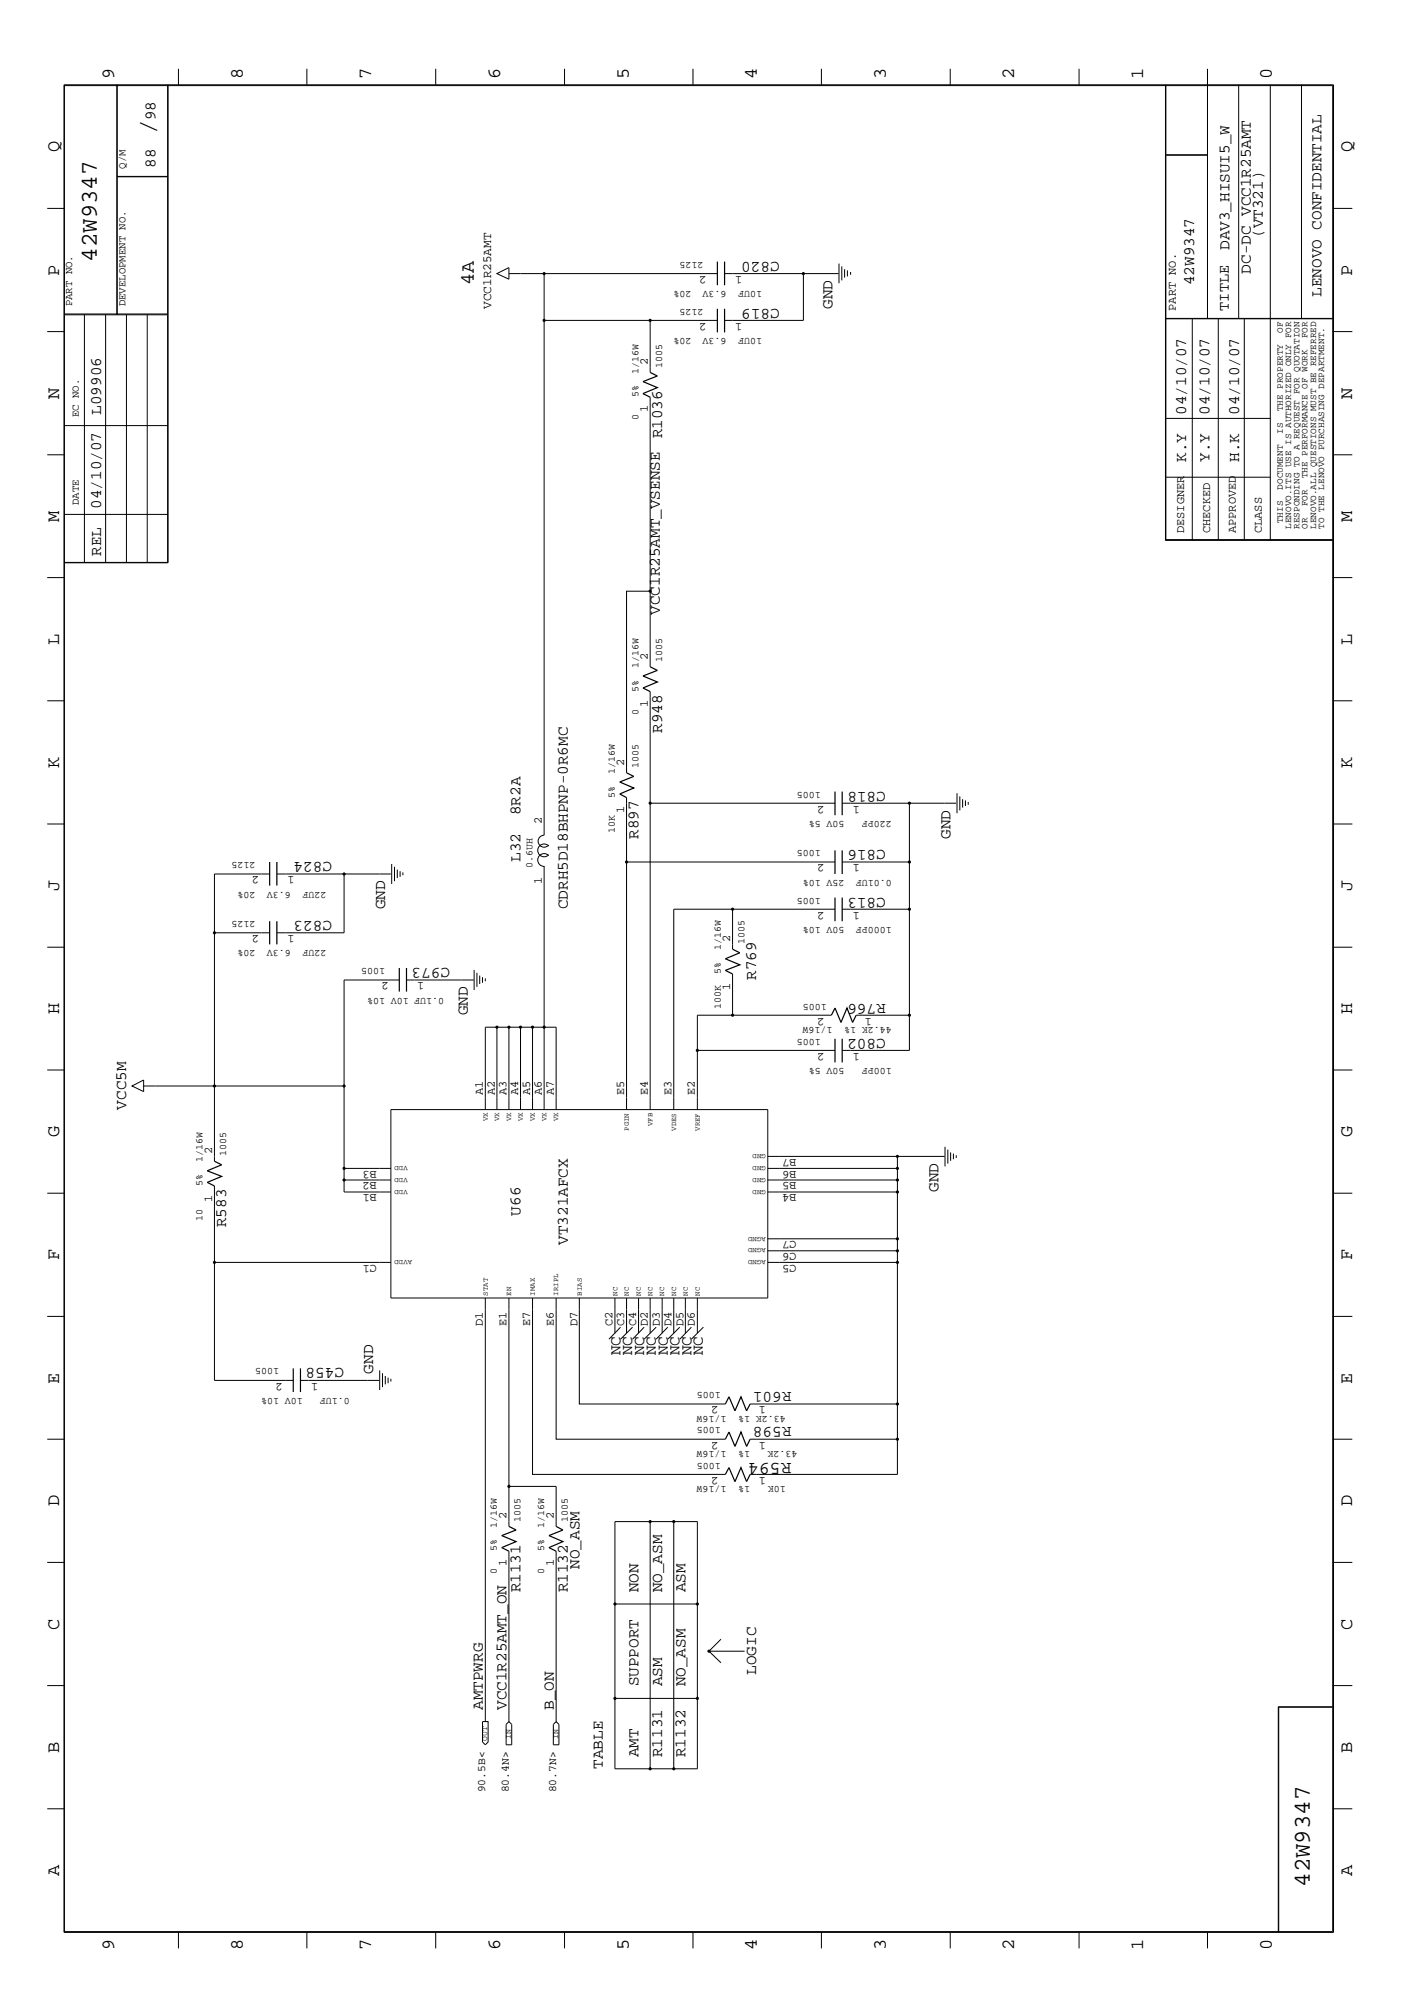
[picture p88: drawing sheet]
<svg xmlns="http://www.w3.org/2000/svg" width="300mm" height="423mm" viewBox="0 0 300 423" stroke-linecap="round" stroke-linejoin="round" font-family="sans-serif">
<defs><g id="words">
<text font-size="5.2" x="32.9" y="28.4" transform="rotate(-90 32.9 28.4)">/</text>
<g font-size="5.1">
<text x="20.5" y="55.4" transform="rotate(-90 20.5 55.4)">42W9347</text>
<text x="277.2" y="399.4" transform="rotate(-90 277.2 399.4)">42W9347</text>
</g>
<text font-size="4.2" x="100.2" y="60.4" transform="rotate(-90 100.2 60.4)">4A</text>
<g font-size="4">
<text x="24.1" y="16.7" transform="rotate(-90 24.1 16.7)">9</text>
<text x="51.4" y="16.7" transform="rotate(-90 51.4 16.7)">8</text>
<text x="78.6" y="16.7" transform="rotate(-90 78.6 16.7)">7</text>
<text x="105.8" y="16.7" transform="rotate(-90 105.8 16.7)">6</text>
<text x="133.1" y="16.7" transform="rotate(-90 133.1 16.7)">5</text>
<text x="160.2" y="16.7" transform="rotate(-90 160.2 16.7)">4</text>
<text x="187.5" y="16.7" transform="rotate(-90 187.5 16.7)">3</text>
<text x="214.6" y="16.7" transform="rotate(-90 214.6 16.7)">2</text>
<text x="241.9" y="16.7" transform="rotate(-90 241.9 16.7)">1</text>
<text x="269.2" y="16.7" transform="rotate(-90 269.2 16.7)">0</text>
<text x="12.5" y="32.3" transform="rotate(-90 12.5 32.3)">Q</text>
<text x="286.2" y="32.3" transform="rotate(-90 286.2 32.3)">Q</text>
<text x="12.5" y="58.3" transform="rotate(-90 12.5 58.3)">P</text>
<text x="286.2" y="58.3" transform="rotate(-90 286.2 58.3)">P</text>
<text x="12.5" y="84.4" transform="rotate(-90 12.5 84.4)">N</text>
<text x="286.2" y="84.4" transform="rotate(-90 286.2 84.4)">N</text>
<text x="12.5" y="110.5" transform="rotate(-90 12.5 110.5)">M</text>
<text x="286.2" y="110.5" transform="rotate(-90 286.2 110.5)">M</text>
<text x="12.5" y="136.5" transform="rotate(-90 12.5 136.5)">L</text>
<text x="286.2" y="136.5" transform="rotate(-90 286.2 136.5)">L</text>
<text x="12.5" y="162.6" transform="rotate(-90 12.5 162.6)">K</text>
<text x="286.2" y="162.6" transform="rotate(-90 286.2 162.6)">K</text>
<text x="12.5" y="188.6" transform="rotate(-90 12.5 188.6)">J</text>
<text x="286.2" y="188.6" transform="rotate(-90 286.2 188.6)">J</text>
<text x="12.5" y="214.7" transform="rotate(-90 12.5 214.7)">H</text>
<text x="286.2" y="214.7" transform="rotate(-90 286.2 214.7)">H</text>
<text x="12.5" y="240.7" transform="rotate(-90 12.5 240.7)">G</text>
<text x="286.2" y="240.7" transform="rotate(-90 286.2 240.7)">G</text>
<text x="12.5" y="266.8" transform="rotate(-90 12.5 266.8)">F</text>
<text x="286.2" y="266.8" transform="rotate(-90 286.2 266.8)">F</text>
<text x="12.5" y="292.9" transform="rotate(-90 12.5 292.9)">E</text>
<text x="286.2" y="292.9" transform="rotate(-90 286.2 292.9)">E</text>
<text x="12.5" y="318.9" transform="rotate(-90 12.5 318.9)">D</text>
<text x="286.2" y="318.9" transform="rotate(-90 286.2 318.9)">D</text>
<text x="12.5" y="344.9" transform="rotate(-90 12.5 344.9)">C</text>
<text x="286.2" y="344.9" transform="rotate(-90 286.2 344.9)">C</text>
<text x="12.5" y="371" transform="rotate(-90 12.5 371)">B</text>
<text x="286.2" y="371" transform="rotate(-90 286.2 371)">B</text>
<text x="12.5" y="397" transform="rotate(-90 12.5 397)">A</text>
<text x="286.2" y="397" transform="rotate(-90 286.2 397)">A</text>
<text x="24.1" y="412.7" transform="rotate(-90 24.1 412.7)">9</text>
<text x="51.4" y="412.7" transform="rotate(-90 51.4 412.7)">8</text>
<text x="78.6" y="412.7" transform="rotate(-90 78.6 412.7)">7</text>
<text x="105.8" y="412.7" transform="rotate(-90 105.8 412.7)">6</text>
<text x="133.1" y="412.7" transform="rotate(-90 133.1 412.7)">5</text>
<text x="160.2" y="412.7" transform="rotate(-90 160.2 412.7)">4</text>
<text x="187.5" y="412.7" transform="rotate(-90 187.5 412.7)">3</text>
<text x="214.6" y="412.7" transform="rotate(-90 214.6 412.7)">2</text>
<text x="241.9" y="412.7" transform="rotate(-90 241.9 412.7)">1</text>
<text x="269.2" y="412.7" transform="rotate(-90 269.2 412.7)">0</text>
</g>
<text font-size="3.8" x="167.5" y="309.6" transform="rotate(-180 167.5 309.6)">R594</text>
<g font-size="3.4">
<text x="32.9" y="25.5" transform="rotate(-90 32.9 25.5)">98</text>
<text x="32.9" y="35.5" transform="rotate(-90 32.9 35.5)">88</text>
<text x="260.2" y="52.9" transform="rotate(-90 260.2 52.9)">DAV3_HISUI5_W</text>
<text x="267.2" y="50.4" transform="rotate(-90 267.2 50.4)">(VT321)</text>
<text x="165" y="55.4" transform="rotate(-180 165 55.4)">C820</text>
<text x="264.7" y="57.9" transform="rotate(-90 264.7 57.9)">DC-DC VCC1R25AMT</text>
<text x="165" y="65.4" transform="rotate(-180 165 65.4)">C819</text>
<text x="176.2" y="65.4" transform="rotate(-90 176.2 65.4)">GND</text>
<text x="252.7" y="60.4" transform="rotate(-90 252.7 60.4)">42W9347</text>
<text x="279.7" y="62.8" transform="rotate(-90 279.7 62.8)">LENOVO CONFIDENTIAL</text>
<text x="21.4" y="87.8" transform="rotate(-90 21.4 87.8)">L09906</text>
<text x="251" y="87.8" transform="rotate(-90 251 87.8)">04/10/07</text>
<text x="255.9" y="87.8" transform="rotate(-90 255.9 87.8)">04/10/07</text>
<text x="262.2" y="87.8" transform="rotate(-90 262.2 87.8)">04/10/07</text>
<text x="140.1" y="92.8" transform="rotate(-90 140.1 92.8)">R1036</text>
<text x="251" y="97.8" transform="rotate(-90 251 97.8)">K.Y</text>
<text x="255.9" y="97.8" transform="rotate(-90 255.9 97.8)">Y.Y</text>
<text x="262.2" y="97.8" transform="rotate(-90 262.2 97.8)">H.K</text>
<text x="21.4" y="107.7" transform="rotate(-90 21.4 107.7)">04/10/07</text>
<text x="21.4" y="117.7" transform="rotate(-90 21.4 117.7)">REL</text>
<text x="139.6" y="130.1" transform="rotate(-90 139.6 130.1)">VCC1R25AMT_VSENSE</text>
<text x="140.1" y="155.1" transform="rotate(-90 140.1 155.1)">R948</text>
<text x="187.5" y="167.6" transform="rotate(-180 187.5 167.6)">C818</text>
<text x="110.2" y="172.6" transform="rotate(-90 110.2 172.6)">8R2A</text>
<text x="135.1" y="177.5" transform="rotate(-90 135.1 177.5)">R897</text>
<text x="201.2" y="177.5" transform="rotate(-90 201.2 177.5)">GND</text>
<text x="70.3" y="182.5" transform="rotate(-180 70.3 182.5)">C824</text>
<text x="110.2" y="182.5" transform="rotate(-90 110.2 182.5)">L32</text>
<text x="187.5" y="180" transform="rotate(-180 187.5 180)">C816</text>
<text x="187.5" y="190" transform="rotate(-180 187.5 190)">C813</text>
<text x="70.3" y="195" transform="rotate(-180 70.3 195)">C823</text>
<text x="81.5" y="192.4" transform="rotate(-90 81.5 192.4)">GND</text>
<text x="120.1" y="192.4" transform="rotate(-90 120.1 192.4)">CDRH5D18BHPNP-0R6MC</text>
<text x="95.2" y="204.9" transform="rotate(-180 95.2 204.9)">C973</text>
<text x="160" y="207.4" transform="rotate(-90 160 207.4)">R769</text>
<text x="99" y="214.9" transform="rotate(-90 99 214.9)">GND</text>
<text x="187.5" y="212.4" transform="rotate(-180 187.5 212.4)">R766</text>
<text x="187.5" y="219.9" transform="rotate(-180 187.5 219.9)">C802</text>
<text x="26.7" y="234.9" transform="rotate(-90 26.7 234.9)">VCC5M</text>
<text x="110.2" y="257.3" transform="rotate(-90 110.2 257.3)">U66</text>
<text x="198.6" y="252.3" transform="rotate(-90 198.6 252.3)">GND</text>
<text x="47.8" y="259.8" transform="rotate(-90 47.8 259.8)">R583</text>
<text x="120.1" y="263.5" transform="rotate(-90 120.1 263.5)">VT321AFCX</text>
<text x="131.3" y="286.9" transform="rotate(-90 131.3 286.9)">NC</text>
<text x="133.8" y="286.9" transform="rotate(-90 133.8 286.9)">NC</text>
<text x="136.3" y="286.9" transform="rotate(-90 136.3 286.9)">NC</text>
<text x="138.8" y="286.9" transform="rotate(-90 138.8 286.9)">NC</text>
<text x="141.3" y="286.9" transform="rotate(-90 141.3 286.9)">NC</text>
<text x="143.8" y="286.9" transform="rotate(-90 143.8 286.9)">NC</text>
<text x="146.3" y="286.9" transform="rotate(-90 146.3 286.9)">NC</text>
<text x="148.8" y="286.9" transform="rotate(-90 148.8 286.9)">NC</text>
<text x="72.8" y="289.6" transform="rotate(-180 72.8 289.6)">C458</text>
<text x="79" y="290.7" transform="rotate(-90 79 290.7)">GND</text>
<text x="167.5" y="294.6" transform="rotate(-180 167.5 294.6)">R601</text>
<text x="167.5" y="302.1" transform="rotate(-180 167.5 302.1)">R598</text>
<text x="122.6" y="332.1" transform="rotate(-90 122.6 332.1)">NO_ASM</text>
<text x="110.2" y="337.1" transform="rotate(-90 110.2 337.1)">R1131</text>
<text x="120.1" y="337.1" transform="rotate(-90 120.1 337.1)">R1132</text>
<text x="135.1" y="337.1" transform="rotate(-90 135.1 337.1)">NON</text>
<text x="140.1" y="337.1" transform="rotate(-90 140.1 337.1)">NO_ASM</text>
<text x="145" y="337.1" transform="rotate(-90 145 337.1)">ASM</text>
<text x="135.1" y="357" transform="rotate(-90 135.1 357)">SUPPORT</text>
<text x="140.1" y="357" transform="rotate(-90 140.1 357)">ASM</text>
<text x="145" y="357" transform="rotate(-90 145 357)">NO_ASM</text>
<text x="160" y="354.5" transform="rotate(-90 160 354.5)">LOGIC</text>
<text x="102.2" y="362" transform="rotate(-90 102.2 362)">AMTPWRG</text>
<text x="107.2" y="362" transform="rotate(-90 107.2 362)">VCC1R25AMT_ON</text>
<text x="117.2" y="362" transform="rotate(-90 117.2 362)">B_ON</text>
<text x="135.1" y="371.9" transform="rotate(-90 135.1 371.9)">AMT</text>
<text x="140.1" y="371.9" transform="rotate(-90 140.1 371.9)">R1131</text>
<text x="145" y="371.9" transform="rotate(-90 145 371.9)">R1132</text>
<text x="127.6" y="374.4" transform="rotate(-90 127.6 374.4)">TABLE</text>
</g>
<text font-size="3.2" x="260" y="65.8" transform="rotate(-90 260 65.8)">TITLE</text>
<text font-size="2.7" x="104" y="65.4" transform="rotate(-90 104 65.4)">VCC1R25AMT</text>
<g font-size="2.5">
<text x="149.5" y="58.3" transform="rotate(-180 149.5 58.3)">2</text>
<text x="157.1" y="58.3" transform="rotate(-180 157.1 58.3)">1</text>
<text x="248.8" y="65.8" transform="rotate(-90 248.8 65.8)">PART NO.</text>
<text x="149.5" y="68.3" transform="rotate(-180 149.5 68.3)">2</text>
<text x="157.1" y="68.3" transform="rotate(-180 157.1 68.3)">1</text>
<text x="137.1" y="77.3" transform="rotate(-90 137.1 77.3)">2</text>
<text x="137.1" y="87.3" transform="rotate(-90 137.1 87.3)">1</text>
<text x="250.6" y="112.9" transform="rotate(-90 250.6 112.9)">DESIGNER</text>
<text x="256.1" y="112.9" transform="rotate(-90 256.1 112.9)">CHECKED</text>
<text x="261.5" y="112.9" transform="rotate(-90 261.5 112.9)">APPROVED</text>
<text x="267" y="112.9" transform="rotate(-90 267 112.9)">CLASS</text>
<text x="137.1" y="139.6" transform="rotate(-90 137.1 139.6)">2</text>
<text x="137.1" y="149.6" transform="rotate(-90 137.1 149.6)">1</text>
<text x="132.1" y="162.1" transform="rotate(-90 132.1 162.1)">2</text>
<text x="132.1" y="172" transform="rotate(-90 132.1 172)">1</text>
<text x="174.5" y="170.5" transform="rotate(-180 174.5 170.5)">2</text>
<text x="181.9" y="170.5" transform="rotate(-180 181.9 170.5)">1</text>
<text x="114.6" y="174.5" transform="rotate(-90 114.6 174.5)">2</text>
<text x="54.9" y="185.5" transform="rotate(-180 54.9 185.5)">2</text>
<text x="62.3" y="185.5" transform="rotate(-180 62.3 185.5)">1</text>
<text x="174.5" y="183" transform="rotate(-180 174.5 183)">2</text>
<text x="181.9" y="183" transform="rotate(-180 181.9 183)">1</text>
<text x="114.6" y="187" transform="rotate(-90 114.6 187)">1</text>
<text x="54.9" y="198" transform="rotate(-180 54.9 198)">2</text>
<text x="62.3" y="198" transform="rotate(-180 62.3 198)">1</text>
<text x="174.5" y="193" transform="rotate(-180 174.5 193)">2</text>
<text x="181.9" y="193" transform="rotate(-180 181.9 193)">1</text>
<text x="154.5" y="199.5" transform="rotate(-90 154.5 199.5)">2</text>
<text x="82.3" y="207.9" transform="rotate(-180 82.3 207.9)">2</text>
<text x="89.7" y="207.9" transform="rotate(-180 89.7 207.9)">1</text>
<text x="154.5" y="209.5" transform="rotate(-90 154.5 209.5)">1</text>
<text x="174.5" y="215.4" transform="rotate(-180 174.5 215.4)">2</text>
<text x="184.5" y="215.4" transform="rotate(-180 184.5 215.4)">1</text>
<text x="174.5" y="222.8" transform="rotate(-180 174.5 222.8)">2</text>
<text x="181.9" y="222.8" transform="rotate(-180 181.9 222.8)">1</text>
<text x="102.2" y="231.8" transform="rotate(-90 102.2 231.8)">A1</text>
<text x="104.7" y="231.8" transform="rotate(-90 104.7 231.8)">A2</text>
<text x="107.2" y="231.8" transform="rotate(-90 107.2 231.8)">A3</text>
<text x="109.6" y="231.8" transform="rotate(-90 109.6 231.8)">A4</text>
<text x="112.2" y="231.8" transform="rotate(-90 112.2 231.8)">A5</text>
<text x="114.6" y="231.8" transform="rotate(-90 114.6 231.8)">A6</text>
<text x="117.2" y="231.8" transform="rotate(-90 117.2 231.8)">A7</text>
<text x="132.1" y="231.8" transform="rotate(-90 132.1 231.8)">E5</text>
<text x="137.1" y="231.8" transform="rotate(-90 137.1 231.8)">E4</text>
<text x="142.1" y="231.8" transform="rotate(-90 142.1 231.8)">E3</text>
<text x="147.1" y="231.8" transform="rotate(-90 147.1 231.8)">E2</text>
<text x="44.9" y="244.3" transform="rotate(-90 44.9 244.3)">2</text>
<text x="168.6" y="245.3" transform="rotate(-180 168.6 245.3)">B7</text>
<text x="79.8" y="247.8" transform="rotate(-180 79.8 247.8)">B3</text>
<text x="79.8" y="250.3" transform="rotate(-180 79.8 250.3)">B2</text>
<text x="168.6" y="250.3" transform="rotate(-180 168.6 250.3)">B5</text>
<text x="168.6" y="247.8" transform="rotate(-180 168.6 247.8)">B6</text>
<text x="44.9" y="254.3" transform="rotate(-90 44.9 254.3)">1</text>
<text x="79.8" y="252.8" transform="rotate(-180 79.8 252.8)">B1</text>
<text x="168.6" y="252.8" transform="rotate(-180 168.6 252.8)">B4</text>
<text x="168.6" y="262.7" transform="rotate(-180 168.6 262.7)">C7</text>
<text x="79.8" y="267.7" transform="rotate(-180 79.8 267.7)">C1</text>
<text x="168.6" y="265.3" transform="rotate(-180 168.6 265.3)">C6</text>
<text x="168.6" y="267.7" transform="rotate(-180 168.6 267.7)">C5</text>
<text x="102.2" y="280.8" transform="rotate(-90 102.2 280.8)">D1</text>
<text x="107.2" y="280.8" transform="rotate(-90 107.2 280.8)">E1</text>
<text x="112.2" y="280.8" transform="rotate(-90 112.2 280.8)">E7</text>
<text x="117.2" y="280.8" transform="rotate(-90 117.2 280.8)">E6</text>
<text x="122.2" y="280.8" transform="rotate(-90 122.2 280.8)">D7</text>
<text x="129.6" y="280.8" transform="rotate(-90 129.6 280.8)">C2</text>
<text x="132.1" y="280.8" transform="rotate(-90 132.1 280.8)">C3</text>
<text x="134.6" y="280.8" transform="rotate(-90 134.6 280.8)">C4</text>
<text x="137.1" y="280.8" transform="rotate(-90 137.1 280.8)">D2</text>
<text x="139.6" y="280.8" transform="rotate(-90 139.6 280.8)">D3</text>
<text x="142.1" y="280.8" transform="rotate(-90 142.1 280.8)">D4</text>
<text x="144.6" y="280.8" transform="rotate(-90 144.6 280.8)">D5</text>
<text x="147.1" y="280.8" transform="rotate(-90 147.1 280.8)">D6</text>
<text x="59.9" y="292.7" transform="rotate(-180 59.9 292.7)">2</text>
<text x="67.3" y="292.7" transform="rotate(-180 67.3 292.7)">1</text>
<text x="152.1" y="297.6" transform="rotate(-180 152.1 297.6)">2</text>
<text x="162.1" y="297.6" transform="rotate(-180 162.1 297.6)">1</text>
<text x="152.1" y="305.1" transform="rotate(-180 152.1 305.1)">2</text>
<text x="162.1" y="305.1" transform="rotate(-180 162.1 305.1)">1</text>
<text x="152.1" y="312.6" transform="rotate(-180 152.1 312.6)">2</text>
<text x="162.1" y="312.6" transform="rotate(-180 162.1 312.6)">1</text>
<text x="107.2" y="321.6" transform="rotate(-90 107.2 321.6)">2</text>
<text x="117.2" y="321.6" transform="rotate(-90 117.2 321.6)">2</text>
<text x="107.2" y="331.6" transform="rotate(-90 107.2 331.6)">1</text>
<text x="117.2" y="331.6" transform="rotate(-90 117.2 331.6)">1</text>
</g>
<g font-size="2.4">
<text x="102.7" y="379.4" transform="rotate(-90 102.7 379.4)">90.5B&lt;</text>
<text x="107.7" y="379.4" transform="rotate(-90 107.7 379.4)">80.4N&gt;</text>
<text x="117.7" y="379.4" transform="rotate(-90 117.7 379.4)">80.7N&gt;</text>
</g>
<g font-size="2.3">
<text x="26.6" y="35.7" transform="rotate(-90 26.6 35.7)">Q/M</text>
<text x="15.2" y="64.9" transform="rotate(-90 15.2 64.9)">PART NO.</text>
<text x="26.6" y="64.9" transform="rotate(-90 26.6 64.9)">DEVELOPMENT NO.</text>
<text x="16.7" y="88.3" transform="rotate(-90 16.7 88.3)">EC NO.</text>
<text x="16.7" y="106.9" transform="rotate(-90 16.7 106.9)">DATE</text>
</g>
<g font-size="2.1">
<text x="148.8" y="55.4" transform="rotate(-180 148.8 55.4)">2125</text>
<text x="146.3" y="61.6" transform="rotate(-180 146.3 61.6)">20%</text>
<text x="148.8" y="65.4" transform="rotate(-180 148.8 65.4)">2125</text>
<text x="153.8" y="61.6" transform="rotate(-180 153.8 61.6)">6.3V</text>
<text x="161.3" y="61.6" transform="rotate(-180 161.3 61.6)">10UF</text>
<text x="146.3" y="71.5" transform="rotate(-180 146.3 71.5)">20%</text>
<text x="153.8" y="71.5" transform="rotate(-180 153.8 71.5)">6.3V</text>
<text x="161.3" y="71.5" transform="rotate(-180 161.3 71.5)">10UF</text>
<text x="140.1" y="77.8" transform="rotate(-90 140.1 77.8)">1005</text>
<text x="135.1" y="79.1" transform="rotate(-90 135.1 79.1)">1/16W</text>
<text x="135.1" y="89" transform="rotate(-90 135.1 89)">0</text>
<text x="135.1" y="84.1" transform="rotate(-90 135.1 84.1)">5%</text>
<text x="135.1" y="141.4" transform="rotate(-90 135.1 141.4)">1/16W</text>
<text x="140.1" y="140.1" transform="rotate(-90 140.1 140.1)">1005</text>
<text x="135.1" y="146.4" transform="rotate(-90 135.1 146.4)">5%</text>
<text x="135.1" y="151.3" transform="rotate(-90 135.1 151.3)">0</text>
<text x="130.1" y="163.8" transform="rotate(-90 130.1 163.8)">1/16W</text>
<text x="135.1" y="162.6" transform="rotate(-90 135.1 162.6)">1005</text>
<text x="173.7" y="167.6" transform="rotate(-180 173.7 167.6)">1005</text>
<text x="130.1" y="168.8" transform="rotate(-90 130.1 168.8)">5%</text>
<text x="178.7" y="173.7" transform="rotate(-180 178.7 173.7)">50V 5%</text>
<text x="188.7" y="173.7" transform="rotate(-180 188.7 173.7)">220PF</text>
<text x="130.1" y="176.3" transform="rotate(-90 130.1 176.3)">10K</text>
<text x="54.1" y="182.5" transform="rotate(-180 54.1 182.5)">2125</text>
<text x="112.7" y="183.7" transform="rotate(-90 112.7 183.7)">0.6UH</text>
<text x="173.7" y="180" transform="rotate(-180 173.7 180)">1005</text>
<text x="54.1" y="188.7" transform="rotate(-180 54.1 188.7)">20%</text>
<text x="61.6" y="188.7" transform="rotate(-180 61.6 188.7)">6.3V</text>
<text x="69.1" y="188.7" transform="rotate(-180 69.1 188.7)">22UF</text>
<text x="173.7" y="190" transform="rotate(-180 173.7 190)">1005</text>
<text x="178.7" y="186.3" transform="rotate(-180 178.7 186.3)">25V 10%</text>
<text x="188.7" y="186.3" transform="rotate(-180 188.7 186.3)">0.01UF</text>
<text x="54.1" y="195" transform="rotate(-180 54.1 195)">2125</text>
<text x="178.7" y="196.2" transform="rotate(-180 178.7 196.2)">50V 10%</text>
<text x="188.7" y="196.2" transform="rotate(-180 188.7 196.2)">1000PF</text>
<text x="54.1" y="201.2" transform="rotate(-180 54.1 201.2)">20%</text>
<text x="61.6" y="201.2" transform="rotate(-180 61.6 201.2)">6.3V</text>
<text x="69.1" y="201.2" transform="rotate(-180 69.1 201.2)">22UF</text>
<text x="152.6" y="201.2" transform="rotate(-90 152.6 201.2)">1/16W</text>
<text x="157.6" y="199.9" transform="rotate(-90 157.6 199.9)">1005</text>
<text x="81.5" y="204.9" transform="rotate(-180 81.5 204.9)">1005</text>
<text x="152.6" y="206.2" transform="rotate(-90 152.6 206.2)">5%</text>
<text x="94" y="211.2" transform="rotate(-180 94 211.2)">0.1UF 10V 10%</text>
<text x="152.6" y="213.6" transform="rotate(-90 152.6 213.6)">100K</text>
<text x="175" y="212.4" transform="rotate(-180 175 212.4)">1005</text>
<text x="173.7" y="219.9" transform="rotate(-180 173.7 219.9)">1005</text>
<text x="176.2" y="217.4" transform="rotate(-180 176.2 217.4)">1/16W</text>
<text x="188.7" y="217.4" transform="rotate(-180 188.7 217.4)">44.2K 1%</text>
<text x="178.7" y="226.1" transform="rotate(-180 178.7 226.1)">50V 5%</text>
<text x="188.7" y="226.1" transform="rotate(-180 188.7 226.1)">100PF</text>
<text x="47.8" y="244.8" transform="rotate(-90 47.8 244.8)">1005</text>
<text x="42.8" y="251" transform="rotate(-90 42.8 251)">5%</text>
<text x="42.8" y="246" transform="rotate(-90 42.8 246)">1/16W</text>
<text x="42.8" y="258.5" transform="rotate(-90 42.8 258.5)">10</text>
<text x="59.1" y="289.6" transform="rotate(-180 59.1 289.6)">1005</text>
<text x="64.1" y="295.9" transform="rotate(-180 64.1 295.9)">10V 10%</text>
<text x="74" y="295.9" transform="rotate(-180 74 295.9)">0.1UF</text>
<text x="152.6" y="294.6" transform="rotate(-180 152.6 294.6)">1005</text>
<text x="153.8" y="299.6" transform="rotate(-180 153.8 299.6)">1/16W</text>
<text x="166.3" y="299.6" transform="rotate(-180 166.3 299.6)">43.2K 1%</text>
<text x="152.6" y="302.1" transform="rotate(-180 152.6 302.1)">1005</text>
<text x="152.6" y="309.6" transform="rotate(-180 152.6 309.6)">1005</text>
<text x="153.8" y="307.1" transform="rotate(-180 153.8 307.1)">1/16W</text>
<text x="158.7" y="307.1" transform="rotate(-180 158.7 307.1)">1%</text>
<text x="168.7" y="307.1" transform="rotate(-180 168.7 307.1)">43.2K</text>
<text x="153.8" y="314.6" transform="rotate(-180 153.8 314.6)">1/16W</text>
<text x="158.7" y="314.6" transform="rotate(-180 158.7 314.6)">1%</text>
<text x="166.3" y="314.6" transform="rotate(-180 166.3 314.6)">10K</text>
<text x="105.2" y="323.3" transform="rotate(-90 105.2 323.3)">1/16W</text>
<text x="110.2" y="322.1" transform="rotate(-90 110.2 322.1)">1005</text>
<text x="115.1" y="323.3" transform="rotate(-90 115.1 323.3)">1/16W</text>
<text x="120.1" y="322.1" transform="rotate(-90 120.1 322.1)">1005</text>
<text x="105.2" y="328.3" transform="rotate(-90 105.2 328.3)">5%</text>
<text x="115.1" y="328.3" transform="rotate(-90 115.1 328.3)">5%</text>
<text x="105.2" y="333.2" transform="rotate(-90 105.2 333.2)">0</text>
<text x="115.1" y="333.2" transform="rotate(-90 115.1 333.2)">0</text>
</g>
<g font-size="2">
<text x="271.4" y="70.4" transform="rotate(-90 271.4 70.4)">OF</text>
<text x="276.7" y="71.6" transform="rotate(-90 276.7 71.6)">FOR</text>
<text x="271.4" y="87" transform="rotate(-90 271.4 87)">THE PROPERTY</text>
<text x="271.4" y="91.8" transform="rotate(-90 271.4 91.8)">IS</text>
<text x="276.7" y="101.3" transform="rotate(-90 276.7 101.3)">THE PERFORMANCE OF WORK</text>
<text x="271.4" y="103.6" transform="rotate(-90 271.4 103.6)">DOCUMENT</text>
<text x="276.7" y="107.2" transform="rotate(-90 276.7 107.2)">FOR</text>
<text x="271.4" y="110.7" transform="rotate(-90 271.4 110.7)">THIS</text>
<text x="273.2" y="111.9" transform="rotate(-90 273.2 111.9)">LENOVO.ITS USE IS AUTHORIZED ONLY FOR</text>
<text x="275" y="111.9" transform="rotate(-90 275 111.9)">RESPONDING TO A REQUEST FOR QUOTATION</text>
<text x="276.7" y="111.9" transform="rotate(-90 276.7 111.9)">OR</text>
<text x="278.6" y="111.9" transform="rotate(-90 278.6 111.9)">LENOVO.ALL QUESTIONS MUST BE REFERRED</text>
<text x="280.2" y="111.9" transform="rotate(-90 280.2 111.9)">TO THE LENOVO PURCHASING DEPARTMENT.</text>
</g>
<g font-size="1.7">
<text x="103.1" y="368.5" transform="rotate(-90 103.1 368.5)">OUT</text>
<text x="108.1" y="368.1" transform="rotate(-90 108.1 368.1)">IN</text>
<text x="118.1" y="368.1" transform="rotate(-90 118.1 368.1)">IN</text>
</g>
<g font-size="1.6">
<text x="103.2" y="237.3" transform="rotate(-90 103.2 237.3)">VX</text>
<text x="105.7" y="237.3" transform="rotate(-90 105.7 237.3)">VX</text>
<text x="108.2" y="237.3" transform="rotate(-90 108.2 237.3)">VX</text>
<text x="110.7" y="237.3" transform="rotate(-90 110.7 237.3)">VX</text>
<text x="113.2" y="237.3" transform="rotate(-90 113.2 237.3)">VX</text>
<text x="115.7" y="237.3" transform="rotate(-90 115.7 237.3)">VX</text>
<text x="118.1" y="237.3" transform="rotate(-90 118.1 237.3)">VX</text>
<text x="133.1" y="239.4" transform="rotate(-90 133.1 239.4)">PGIN</text>
<text x="138.1" y="238.3" transform="rotate(-90 138.1 238.3)">VFB</text>
<text x="143.1" y="239.4" transform="rotate(-90 143.1 239.4)">VDES</text>
<text x="148.1" y="239.4" transform="rotate(-90 148.1 239.4)">VREF</text>
<text x="162.1" y="244.3" transform="rotate(-180 162.1 244.3)">GND</text>
<text x="86.3" y="251.8" transform="rotate(-180 86.3 251.8)">VDD</text>
<text x="86.3" y="249.3" transform="rotate(-180 86.3 249.3)">VDD</text>
<text x="86.3" y="246.8" transform="rotate(-180 86.3 246.8)">VDD</text>
<text x="162.1" y="251.8" transform="rotate(-180 162.1 251.8)">GND</text>
<text x="162.1" y="249.3" transform="rotate(-180 162.1 249.3)">GND</text>
<text x="162.1" y="246.8" transform="rotate(-180 162.1 246.8)">GND</text>
<text x="162.1" y="261.8" transform="rotate(-180 162.1 261.8)">AGND</text>
<text x="87.2" y="266.7" transform="rotate(-180 87.2 266.7)">AVDD</text>
<text x="162.1" y="266.7" transform="rotate(-180 162.1 266.7)">AGND</text>
<text x="162.1" y="264.2" transform="rotate(-180 162.1 264.2)">AGND</text>
<text x="103.2" y="274.2" transform="rotate(-90 103.2 274.2)">STAT</text>
<text x="108.2" y="274.2" transform="rotate(-90 108.2 274.2)">EN</text>
<text x="113.2" y="274.2" transform="rotate(-90 113.2 274.2)">IMAX</text>
<text x="118.1" y="274.2" transform="rotate(-90 118.1 274.2)">IRIPL</text>
<text x="123.1" y="274.2" transform="rotate(-90 123.1 274.2)">BIAS</text>
<text x="130.6" y="274.2" transform="rotate(-90 130.6 274.2)">NC</text>
<text x="133.1" y="274.2" transform="rotate(-90 133.1 274.2)">NC</text>
<text x="135.6" y="274.2" transform="rotate(-90 135.6 274.2)">NC</text>
<text x="138.1" y="274.2" transform="rotate(-90 138.1 274.2)">NC</text>
<text x="140.5" y="274.2" transform="rotate(-90 140.5 274.2)">NC</text>
<text x="143.1" y="274.2" transform="rotate(-90 143.1 274.2)">NC</text>
<text x="145.5" y="274.2" transform="rotate(-90 145.5 274.2)">NC</text>
<text x="148.1" y="274.2" transform="rotate(-90 148.1 274.2)">NC</text>
</g>
</g></defs>
<g fill="none" stroke="#000" stroke-width=".21">
<path d="M13.5 17.9h268.7v391.1h-268.7zM13.6 18.1h268.4v390.8h-268.4zM24.7 17.9v48.7M24.8 17.9v48.7M35.5 17.9v101.2M35.6 17.9v101.2h-22.1M37.8 14.6v3.3M64.9 14.6v3.3M92.2 14.6v3.3M119.5 14.6v3.3M146.6 14.6v3.3M173.8 14.6v3.3"/>
<path d="M201.1 14.6v3.3M228.3 14.6v3.3M246.6 17.9v96.5h35.4M246.7 17.9v96.5M255.5 14.6v52.9M262.1 17.9v49.6M268.8 17.9v96.5M275.4 17.9v49.6M24.8 37.4h10.8M24.8 37.3h10.8M246.6 32.9h8.9M246.6 32.8h8.9"/>
<path d="M10 44.1h3.5M105.2 57.9l2.5-1.3v2.5zM107.7 57.9h7.4M151.8 57.9h-36.7v9.9M153.3 57.9h16.7M177.5 57.9h-7.5v9.9h-16.7M177.5 55.8v4.1M178.1 56.4v3M178.7 57v1.8M179.3 57.2v1.3M180 57.6v.6M282 44.1h4.2"/>
<path d="M10 70.2h3.5M13.5 66.6h22.1M13.5 66.5h22.1M17.9 66.6v52.5M22.4 66.6v52.5M26.8 66.6v52.5M31.2 66.6v52.4M115.1 67.8v109a1.27 1.27 0 0 0-1.1 1.8 1.27 1.27 0 0 0 2.1 .3M115.1 67.8h36.7M137.6 67.8v11M246.6 67.5h35.4M246.6 67.4h35.4"/>
<path d="M252.3 67.5v46.9M257.8 67.5v46.9M263.3 67.5v46.9M282 70.2h4.2M10 96.3h3.5M13.5 90.1h22.1M137.6 84.1v41M246.6 88.6h22.2M282 96.3h4.2M13.5 119h22.1M13.5 108.9h22.1M246.6 114.2h35.4"/>
<path d="M246.6 101h22.2M10 122.3h3.5M282 122.3h4.2M10 148.3h3.5M137.6 141.1v-16h-5v38.5M137.6 146.4v88.5M282 148.3h4.2M10 174.4h3.5M116.1 179a1.35 1.35 0 0 0-1.9 0 1.35 1.35 0 0 0 0 2 1.35 1.35 0 0 0 1.9 0M132.6 168.8v66.1M137.6 170h39.1M178.2 170h24.2"/>
<path d="M192.4 170v12.5h-14.2M202.5 167.9v4.2M203.1 168.6v2.9M203.7 169.2v1.7M204.3 169.4v1.2M204.9 169.8v.5M282 174.4h4.2M45.4 197.4h11.7M57.1 185h-11.7v60.8M58.6 185h14.2v12.4h-14.2M72.8 185h9.9M82.9 182.9v4.2"/>
<path d="M83.5 183.5v3M84.1 184.1v1.7M84.7 184.4v1.2M85.3 184.7v.6M115.1 183.3v34.1h2.6v17.5M116.1 181.1a1.35 1.35 0 0 0-2.2 .4 1.35 1.35 0 0 0 1.2 1.9M132.6 182.5h44.1M155 192.4v8.5M176.7 192.4h-34.1v42.5M178.2 192.4h14.2M192.4 192.4v22.5h-11.2M192.4 182.5v9.9"/>
<path d="M10 200.5h3.5M84.5 207.4h-11.7v39.9M86 207.4h14.2M100.3 205.3v4.2M100.9 205.9v3M101.5 206.5v1.8M102.1 206.8v1.2M102.7 207.1v.6M105.2 217.4h-2.5v17.5M107.7 217.4h-2.5v17.5M110.2 217.4h-2.5v17.5M112.7 217.4h-2.5v17.5"/>
<path d="M155 206.2v8.7M175.9 214.9h-28.3v20M192.4 214.9v7.4h-14.2M282 200.5h4.2M10 226.5h3.5M27.9 229.9l2.5-1.3v2.5zM30.4 229.9h42.4M82.7 234.9h79.8v39.8h-79.8zM112.7 234.9v-17.5h2.4v17.5M147.6 222.3h29.1M282 226.5h4.2M10 252.6h3.5"/>
<path d="M45.4 251v41.2h16.7M82.7 249.8h-9.9v2.5h9.9M82.7 247.3h-9.9v2.5M162.5 244.8h37.4M162.5 252.3h27.4M162.5 249.8h27.4M162.5 247.3h27.4M189.9 244.8v52.4M200 242.7v4.2M200.6 243.3v3M201.2 243.9v1.8M201.8 244.2v1.2"/>
<path d="M202.4 244.5v.6M282 252.6h4.2M10 278.6h3.5M45.4 267.2h37.3M102.7 274.7v89.7M107.7 274.7v39.9M112.7 274.7v37.4h40.8M117.7 274.7v29.9h35.8M122.6 274.7v22.5h30.9M130.1 274.7v7.5M132.6 274.7v7.5M135.1 274.7v7.5"/>
<path d="M137.6 274.7v7.5M140.1 274.7v7.5M142.6 274.7v7.5M145 274.7v7.5M147.6 274.7v7.5M162.5 267.2h27.4M162.5 264.8h27.4M162.5 262.2h27.4M282 278.6h4.2M63.6 292.2h16.7M80.3 290.1v4.1M80.9 290.7v2.9"/>
<path d="M81.5 291.3v1.7M82.1 291.6v1.2M82.7 291.8v.6M131.3 280.9l-2.4 2.6M133.9 280.9l-2.6 2.6M136.3 280.9l-2.4 2.6M138.9 280.9l-2.6 2.6M141.3 280.9l-2.4 2.6M143.8 280.9l-2.5 2.6M146.3 280.9l-2.5 2.6M148.8 280.9l-2.5 2.6M158.8 297.2h31.1"/>
<path d="M189.9 297.2v7.4h-31.1M10 304.6h3.5M189.9 304.6v7.5h-31.1M282 304.6h4.2M10 330.7h3.5M107.7 323.1v-8.5h10v8.5M107.7 328.3v36.1M117.7 328.3v36.1M130.1 339.5h17.5v-17.4h-5v52.3M137.6 322.1v52.3h-7.5v-34.9M142.6 322.1h-12.5v17.4M147.6 339.5v34.9h-10"/>
<path d="M282 330.7h4.2M10 356.8h3.5M130.1 359.5h17.5M152.6 347l-2.6 2.5M157.6 349.5h-7.6l2.6 2.5M282 356.8h4.2M102.1 364.4h1.2v4.3l-.6 .6-.6-.6zM107.1 365l.6-.6 .6 .6v4.3h-1.2zM117.1 365l.6-.6 .6 .6v4.3h-1.2zM270.5 361.4h11.5M270.6 361.3v47.7M282 361.3h-11.5v47.7"/>
<path d="M10 382.9h3.5M282 382.9h4.2M37.8 409v3.4M64.9 409v3.4M92.2 409v3.4M119.5 409v3.4M146.6 409v3.4M173.8 409v3.4M201.1 409v3.4M228.3 409v3.4M255.5 409v3.4"/>
</g>
<g fill="none" stroke="#000" stroke-width=".25">
<path d="M151.8 55.4v5M153.3 55.4v5M137.6 78.8l1.5 .8-3 1.2 3 1.2-3 1.3 1.5 .8M151.8 65.4v5M153.3 65.4v5M137.6 141.1l1.5 .8-3 1.2 3 1.3-3 1.2 1.5 .8M132.6 163.6l1.5 .7-3 1.2 3 1.3-3 1.3 1.5 .7M176.7 167.6v5M178.2 167.6v5M57.1 182.5v5M57.1 195v4.9M58.6 182.5v5"/>
<path d="M58.6 195v4.9M176.7 180v5M176.7 190v5M178.2 180v5M178.2 190v5M84.5 204.9v5M86 204.9v5M155 200.9l1.5 .8-3 1.2 3 1.3-3 1.2 1.5 .8M175.9 214.9l.8-1.5 1.3 3 1.2-3 1.2 3 .8-1.5M176.7 219.9v5M178.2 219.9v5M45.4 245.8l1.5 .7-3 1.3 3 1.2-3 1.3 1.5 .7"/>
<path d="M62.1 289.6v5M63.6 289.6v5M153.5 297.2l.8-1.5 1.2 2.9 1.3-2.9 1.2 2.9 .8-1.4M153.5 312.1l.8-1.5 1.2 3 1.3-3 1.2 3 .8-1.5M153.5 304.6l.8-1.5 1.2 3.1 1.3-3.1 1.2 3.1 .8-1.6M107.7 323.1l1.5 .7-3 1.2 3 1.3-3 1.3 1.5 .7M117.7 323.1l1.4 .7-2.9 1.2 2.9 1.3-2.9 1.3 1.5 .7"/>
</g>
<g fill="#000">
<circle cx="115.1" cy="57.9" r=".34"/>
<circle cx="170" cy="57.9" r=".34"/>
<circle cx="115.1" cy="67.8" r=".34"/>
<circle cx="137.6" cy="67.8" r=".34"/>
<circle cx="137.6" cy="125.1" r=".34"/>
<circle cx="137.6" cy="170" r=".34"/>
<circle cx="192.4" cy="170" r=".34"/>
<circle cx="45.4" cy="197.4" r=".34"/>
<circle cx="72.8" cy="185" r=".34"/>
<circle cx="132.6" cy="182.5" r=".34"/>
<circle cx="155" cy="192.4" r=".34"/>
<circle cx="192.4" cy="182.5" r=".34"/>
<circle cx="192.4" cy="192.4" r=".34"/>
<circle cx="105.2" cy="217.4" r=".34"/>
<circle cx="107.7" cy="217.4" r=".34"/>
<circle cx="110.2" cy="217.4" r=".34"/>
<circle cx="112.7" cy="217.4" r=".34"/>
<circle cx="115.1" cy="217.4" r=".34"/>
<circle cx="155" cy="214.9" r=".34"/>
<circle cx="192.4" cy="214.9" r=".34"/>
<circle cx="45.4" cy="229.9" r=".34"/>
<circle cx="72.8" cy="229.9" r=".34"/>
<circle cx="147.6" cy="222.3" r=".34"/>
<circle cx="72.8" cy="247.3" r=".34"/>
<circle cx="72.8" cy="249.8" r=".34"/>
<circle cx="189.9" cy="244.8" r=".34"/>
<circle cx="189.9" cy="247.3" r=".34"/>
<circle cx="189.9" cy="252.3" r=".34"/>
<circle cx="189.9" cy="249.8" r=".34"/>
<circle cx="45.4" cy="267.2" r=".34"/>
<circle cx="189.9" cy="267.2" r=".34"/>
<circle cx="189.9" cy="264.8" r=".34"/>
<circle cx="189.9" cy="262.2" r=".34"/>
<circle cx="189.9" cy="297.2" r=".34"/>
<circle cx="107.7" cy="314.6" r=".34"/>
<circle cx="189.9" cy="304.6" r=".34"/>
<circle cx="130.1" cy="339.5" r=".34"/>
<circle cx="137.6" cy="322.1" r=".34"/>
<circle cx="142.6" cy="322.1" r=".34"/>
<circle cx="147.6" cy="339.5" r=".34"/>
<circle cx="130.1" cy="359.5" r=".34"/>
<circle cx="147.6" cy="359.5" r=".34"/>
<circle cx="150" cy="349.5" r=".34"/>
<circle cx="137.6" cy="374.4" r=".34"/>
<circle cx="142.6" cy="374.4" r=".34"/>
</g>
<use href="#words"/>
</svg>
